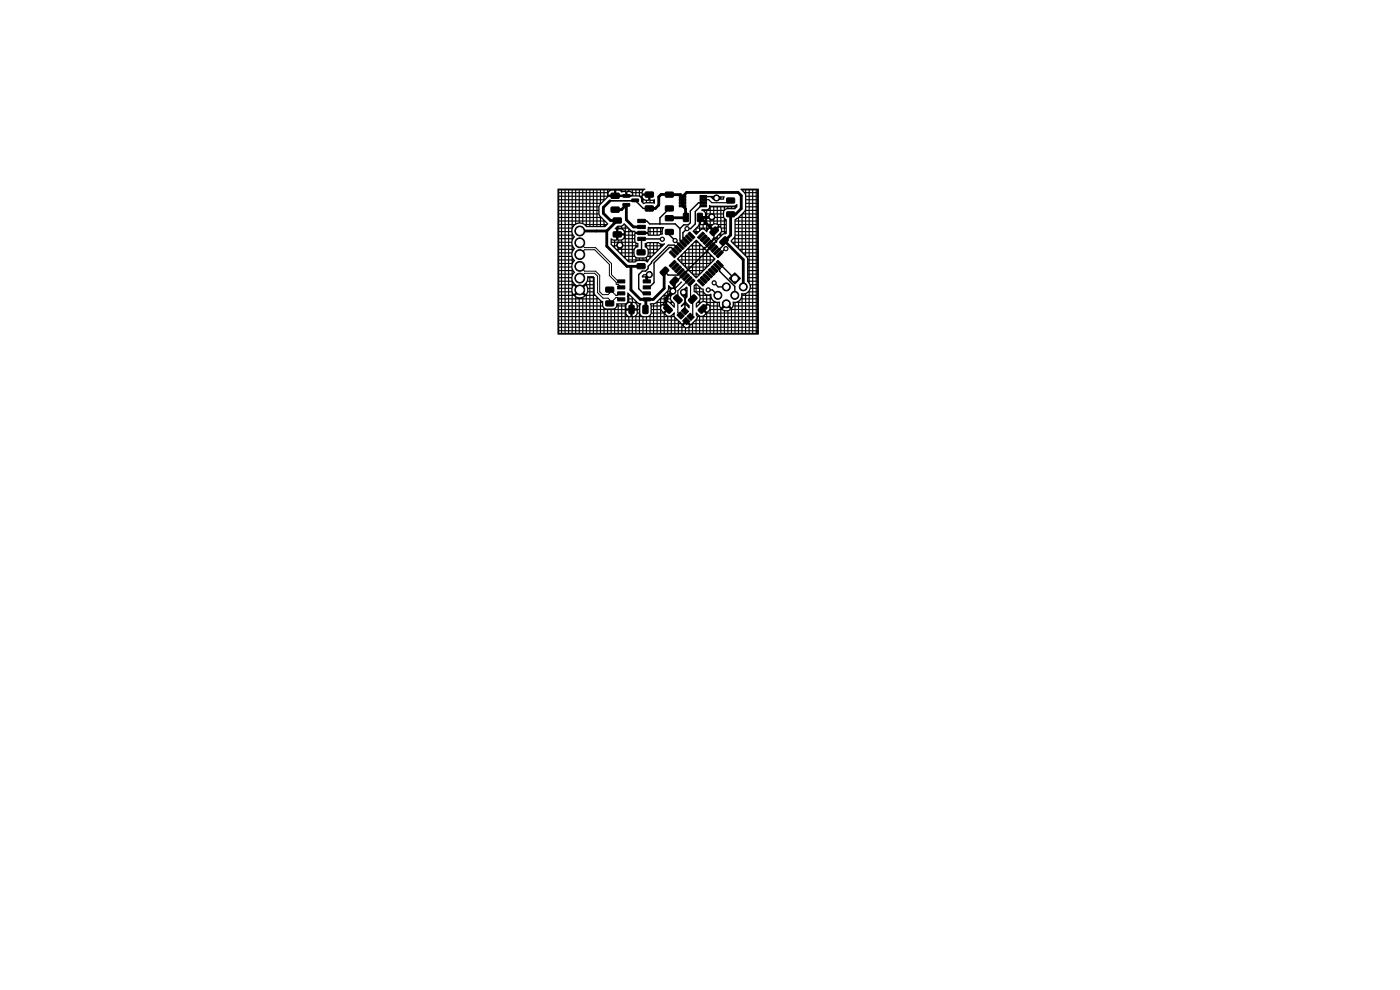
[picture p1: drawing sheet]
<svg xmlns="http://www.w3.org/2000/svg" width="297mm" height="210mm" viewBox="0 0 297 210" stroke-linecap="round" stroke-linejoin="round" font-family="sans-serif">
<g fill="#000" stroke="#000" stroke-width=".21">
<path d="M130.1 49.2h1.6l.1 .2v.7l-.2 .2h-1.4l-.1-.3zM130.1 46.3l1.6-.1 .1 .3v.7l-.2 .1h-1.4l-.1-.2zM131 59.4h1.6v.6h-1.6zM129.7 41h1.5l.2 .2v.7l-.2 .2h-1.4l-.2-.2zM129.7 44l1.5-.1 .2 .3v.7l-.2 .1h-1.4l-.2-.2zM132.2 41.3h1.3l.1 .5h-1.4zM132.2 43.2h1.3l.1 .5h-1.4zM134.1 42.2h1.3l.1 .5-1.4 .1zM135.3 46.5h1.6v.7h-1.6zM135.3 47.8h1.6v.7h-1.6zM135.3 49.1h1.6v.7h-1.6zM135.3 50.3h1.6v.7h-1.6z"/>
<path d="M135.2 56l1.5-.1 .2 .3v.7l-.3 .1h-1.3l-.2-.2zM135.2 53h1.5l.2 .2v.7l-.3 .2h-1.3l-.2-.2zM136.4 59.4h1.6v.6h-1.6zM136.9 40.8l1.6-.1 .1 .2v.8l-.2 .2-1.4-.1-.1-.2zM136.9 43.7h1.6l.1 .2v.7l-.2 .2h-1.4l-.1-.2zM140.1 57.6l1.1-1 .7 .7-1.2 1.2-.6-.5zM141.2 43.7h1.5l.2 .2v.7l-.3 .2h-1.3l-.2-.3zM141.2 40.8l1.5-.1 .2 .3v.7l-.3 .2-1.3-.1-.2-.2zM141.2 48.7h1.5l.2 .2v.7l-.3 .2h-1.3l-.2-.3zM141.2 45.8l1.5-.1 .2 .3v.7l-.3 .2-1.3-.1-.2-.2zM142 56.3l1.1-1.1 .4 .4-1.2 1.1zM142.5 56.9l1.2-1.1 .3 .4-1.1 1.1z"/>
<path d="M144.2 56.3l.4 .4-1.1 1.2-.4-.4zM142 53.6l.3-.4 1.2 1.1-.4 .4zM143.7 58l1.1-1.1 .4 .4-1.2 1.1zM142.5 53l.4-.4 1.1 1.1-.3 .4zM144.1 41.5h1.4v.4h-1.4zM144.1 42.1h1.4v.5h-1.4zM144.1 42.8h1.4v.4h-1.4zM144.1 43.4h1.4v.5h-1.4zM144.2 58.6l1.1-1.1 .4 .4-1.1 1.1zM143.5 52l1.1 1.2-.4 .4-1.1-1.2zM144.8 59.2l1.1-1.2 .4 .4-1.1 1.2zM143.7 51.9l.3-.4 1.2 1.1-.4 .4z"/>
<path d="M144.2 51.3l.4-.4 1.1 1.1-.4 .4zM145 45.3l.9-.1 .2 .2v1.4l-.2 .2h-.7l-.2-.1zM145.2 50.3l1.1 1.2-.4 .4-1.1-1.2zM145.3 50.2l.4-.4 1.2 1.1-.4 .4zM145.9 49.6l.4-.4 1.1 1.1-.4 .4zM149.1 49.2l.4 .4-1.1 1.1-.4-.4zM148.5 43.4h1.4v.5h-1.4zM148.5 42.8h1.4v.4h-1.4zM148.5 42.1h1.4v.5h-1.4zM148.5 41.5h1.4v.4h-1.4zM148.5 50.9l1.2-1.1 .4 .4-1.2 1.1zM148 45.3l.8-.1 .2 .2v1.4l-.1 .2h-.7l-.3-.1z"/>
<path d="M149.1 51.5l1.1-1.2 .4 .4-1.1 1.2zM148.5 59l.4-.4 1.2 1.1-.4 .4zM149.7 52l1.1-1.1 .4 .4-1.1 1.1zM149.1 58.4l.4-.4 1.1 1.2-.4 .4zM150.2 52.6l1.2-1.1 .3 .4-1.1 1.1zM149.7 57.9l.4-.4 1.1 1.1-.4 .4zM150.8 53.2l1.1-1.2 .4 .4-1.1 1.2zM150.6 49.1l1.1-1 .7 .7-1.1 1.2-.7-.5zM150.2 57.3l.4-.4 1.1 1.1-.3 .4zM152.5 52.6l.4 .4-1.2 1.1-.3-.4zM151.2 56.3l1.1 1.2-.4 .4-1.1-1.2zM153.1 53.2l.3 .4-1.1 1.1-.4-.4z"/>
<path d="M151.7 55.8l1.2 1.1-.4 .4-1.1-1.1zM151.9 55.6l.4-.4 1.1 1.1-.3 .4zM152.7 51.2l1.1-1 .7 .7-1.1 1.2-.7-.6zM154.7 59.1l1.2-1.2 1.2 1.2-1.2 1.2zM154.2 42h1.5l.2 .2v.7l-.3 .2h-1.3l-.2-.2zM154.2 45l1.5-.1 .2 .3v.7l-.3 .1h-1.3l-.2-.2zM128.5 63.9l1.6-.1 .1 .2v.8l-.2 .1h-1.4l-.1-.2zM128.5 60.9h1.6l.1 .2v.7l-.2 .2h-1.4l-.1-.3zM131 60.6h1.6v.7h-1.6zM131 61.9h1.6v.7h-1.6zM131 63.2h1.6v.6h-1.6zM133.5 64.8l.8-.1 .2 .2v1.4l-.1 .2-.8 .1-.2-.2z"/>
<path d="M136.4 64.8l.8-.1 .3 .2v1.4l-.2 .2-.7 .1-.2-.2zM136.4 63.2h1.6v.6h-1.6zM136.4 61.9h1.6v.7h-1.6zM136.4 60.6h1.6v.7h-1.6zM141.3 64.7h.4l.9 1v.2l-.6 .6-.2-.1-1-1v-.3zM142.9 63.1l.5-.5 .3-.1 1 1v.3l-.5 .5-.3 .1-1-1zM142.2 59.7l1.1-1 .7 .7-1.2 1.2-.6-.6zM144.3 66.1l.9 .9-.7 .7-.9-.9zM144.5 65.9l.7-.7 .9 .9-.7 .7zM145.5 67.3l.9 .9-.7 .7-.9-.8zM145.3 59.7l1.2-1.1 .4 .4-1.2 1.1zM147 59.2l.4 .4-1.1 1.1-.4-.4z"/>
<path d="M146.4 66.4l.9 .9-.7 .7-.9-.9zM147 62.6h.4l.5 .6-1.2 1.2-.7-.7zM149.1 64.7h.3l.6 .6-1.2 1.2-.7-.7zM148 59.6l.4-.4 1.1 1.1-.4 .4z"/>
<circle cx="123" cy="59" r="1.05"/>
<circle cx="123" cy="49" r="1.05"/>
<circle cx="123" cy="54" r="1.05"/>
<circle cx="123" cy="56.5" r="1.05"/>
<circle cx="123" cy="51.5" r="1.05"/>
<circle cx="131.5" cy="52" r=".65"/>
<circle cx="137.7" cy="58.2" r=".65"/>
<circle cx="140.5" cy="50.8" r=".45"/>
<circle cx="143.2" cy="51" r=".45"/>
<circle cx="145.7" cy="48.5" r=".45"/>
<circle cx="151" cy="46" r=".65"/>
<circle cx="152" cy="42" r=".65"/>
<circle cx="154" cy="52.8" r=".45"/>
<circle cx="123" cy="61.5" r="1.05"/>
<circle cx="142.7" cy="61.7" r=".65"/>
<circle cx="145" cy="62" r=".65"/>
<circle cx="150.3" cy="61.5" r=".45"/>
<circle cx="151.5" cy="60" r=".45"/>
<circle cx="152.3" cy="62.7" r=".85"/>
<circle cx="154.1" cy="60.9" r=".85"/>
<circle cx="154.1" cy="64.5" r=".85"/>
<circle cx="155.9" cy="62.7" r=".85"/>
<circle cx="157.7" cy="60.9" r=".85"/>
</g>
<g fill="none" stroke="#000" stroke-width=".6">
<path d="M123 49h5.7M128.7 49v3.2l4.3 4.3h3.1M129.4 42.6l-1.4 1.4v1.3l1.5 1.5h1.4l-2.2 2.2M130.5 44.5h1.3l1.1-1v3.1l1.5 1.5h1.7M131.5 51.7v.3M132.8 41.5l.1 .1M133.9 56.5v5l1.9 2h2.8l2.3-2.3v-3.7M134.8 42.5l-.2 .1M137.8 58.3l-.6 .5v.9M142 41.3h.1M143 59.6v1.9l-1.8 1.8v1.8l.5 .4M144.8 41.7l.9-.9h10.9l.6 .7v2.8l-1.2 1.2h-1"/>
<path d="M144.8 41.7v1.9l.6 .7v1.8l-3.4 .1M144.8 41.7l-.4-.4h-4.2l-.4 .4v1.8l-.8 .7h-1.2M148.8 46l-.2 .1M151 46l-.1 .1h-2.3l2.8 2.9M155 45.6v4.3l-1.3 1.3 4 3.9v5.8M137.2 63.5l-.2 .2v2"/>
</g>
<path d="M129.4 42.6h5.2" fill="none" stroke="#000" stroke-width=".35"/>
<g fill="none" stroke="#000" stroke-width=".3">
<path d="M134.8 42.5l1.7 1.7h1.3M136.1 46.9h1.1l.6 .6h5.4l1 1M140.5 50.7h-4.4v2.7M140.9 57.5l.9 .9h1.9l.7-.7M142 44.2l-2 2v1.3M142 49.3v.5l2.4 2.4M143.3 53.4l-.9-.9h-.4l-3.2 3.2v4.2l-1.1 1.1h-.5M143.8 52.8l-.7-.8h-1.3l-3.6 3.6v.2l-.7 .7v.5l-.5 .5h-.8l-.7 .8v3l1 .9h1.2M144.2 48.5v2.4l.8 .8M144.4 52.2h.1M149.2 43h-1l-1.7 1.7v2.6l-.5 .4h-.9l-.9 .8M149.2 41.7h2.5l.3 .3"/>
<path d="M149.2 43.6h-.5l-1.2 1.3v2.6l-1 1h-.7l-.9 .9v1l.7 .7M151.4 49v1.6l-1 1.1 .6 .5-7.5 7.5h-.4M151.5 60l.9 .9h1.7M152.1 56.5l.6 .6v.4l3.2 3.3v1.9M152.7 56l3.2 3.1M153.7 51.2v.6l-1.6 1.6M154 52.7l-1.3 1.2M145 62l.3 .3v3.7M150.2 61.5h.9l1.2 1.2"/>
</g>
<path d="M123 51.5l1 1h2.3l3.4 3.4v2.4l1.5 1.4h.6M123 54l1-1h2.2l3.1 3.1v2.4l1.4 1.4v.4h.4l.7 .7M123 56.5l1 1h2.3l.9 .9v3.5l.6 .6h1.2l.4-.4v-1M123 59l1-1h2.2l.6 .6v3.5l1.1 1.2h1.1l.4 .3v.8l1.3-1.3h.2l.5 .4h.4M129 61.4h.4M129.4 61.3l1.3 1.4M130.7 62.7h.1M130.9 63.1h.1M131.8 62.2h-.4l-.5 .4-.2 .1" fill="none" stroke="#000" stroke-width=".21"/>
<path d="M146.1 59.4l-2.3 2.3v4.6l.6 .6M146.7 59.9l-.2 .2v2.9l.5 .5v3.3l-.5 .4M149.2 42.3h1.1l.7 .7h3.5l.5-.5" fill="none" stroke="#000" stroke-width=".25"/>
<path d="M130.6 48.3h1.9v-.3h.3v.3h.2l-.2-.3h-.3v-.2l-.5 .2v.3h-.2v-.2l-1.2 .2 .4-.4 .9-.1 .5-.5 1.5 1.5 .8 .2 .1 .2h2.6l-.1-.4h.3l.2 .2v-.5h.2v.5h.5v-.5h.3v.5h.5v-.5h.2v.5h.5v-.5h.3l.1 .5v-.5h-2.7l-.1 .3h-.3l.2-.7 3.4 .1-.3 .5v1l-.8 .3h-2.3l-.1-.3h-2.6v1.4l.3 .4 .3 .1v.8l-.7 .5-.1 1a.74 .74 0 0 0 .7 .7h1.5l.4-.3h.6v-.5h.2v.5h.2l.3-.5h-.9v.5h-.4l.1-1.3h.3v.5h.2v-.5h.2v.5h.5v-.5h.3v.5l.5-.3v-.2h-2l-.5-.7h.5l.2 .5h.3v-.5h.2v.5h.5v-.5h.3v.5h.5v-.5h.2v.5l.5-.3v-.2h-3.2v-.3h1v-.4h.2v.4h.5v-.4h.3v.4h.5v-.4h.2v.4h.5l-.4-.4h-2.2l-.1 .4h-.5v-.5l.6-.2h2.3l.6 .4 .8-.1v.2l-3.4 3.4-.2 .4a.36 .36 0 0 1-.6-.1l-1.6-.1-.6 .3h-1.4l-.4-.4h.6v.1h.5v-.1l.7 .1 .1-.1h-1.9l-.8-.8h.7v.2l.2 .3h.3v-.5h.2v.5h.5v-.5h.3v.5h.5v-.2h.2v.2h.5v-.1h.3v.1h1.7l.3-.5-.5 .1v.4h-.3v-.2l-.5 .1v.1h-.2v-.1l-1.5-.1-.2-.3h-2.5l-.7-.7h.6v.2l.3 .3h.2v-.5h.3v.5h.5v-.5h.2v.5h.5v-.5h.3v.5h.1v-.5h-3l-.8-.8h.7v.2l.2 .3h.3v-.5h.2v.5h.5v-.5h.3v.5h.5v-.5h.2v.5h.5v-.5h.3l.1 .5v-.5h-3.8l-.7-.7h.6v.2l.3 .3h1l-.8-.1v-.2h1v.3h.5v-.5h.3v.5h.5v-.5h.2v.5h.5v-.5h.3v.5h.2l.3-.5h-2.6l-.2 .2h-1l-.2-.2h-.9l-.4-.4v-.4h.3v.3l.2 .2h.3v-.5h.2v.5h.3l.2-.5h1l.2 .5h.3v-.5h.3v.5h.5v-.5h.2v.5h.5v-.5h.3v.5h.5v-.2h.2v.2h.2v-.2h-.4l-.1-.3h-5.2v-.6h.3v.4h2v-.2h-.5v.2h-.3v-.3h1v.3h.5v-.5h.3v.5h.5v-.5h.2v.5h.5v-.5h.3v.5h.3l-.1-.5h-2.2l-.3 .2-1.1-.1-.4 .2v.2h-.2v-.2l-.8-.2v-.3l.2-.1 .4 .3h.6v-.8h.5v.8a.85 .85 0 0 0 1.2-.7l.4-.1v.5h.5v-.5h.2v.5h.5v-.5h.3v.5h.2l.1-.5h-3.9v-.3l1.8 .1-1.8-.1v-1.1h.5v.9h1.2l-.1-.2h.5v.5h.5v-.5h.2v.5h.5v-.5h.3v.5h.2l.2-.4h2.8l.3 .4v-.5h.2v.5h.5v-.5h.3v.5h.5v-.5h.2v.5h.3l.2-.2v-.3h.3v.2l.1-.2-5.7 .1-.2-.1h-2.2l-.1-.4a1.99 1.99 0 0 0-1.8-.3v-.1h1.7l.4 .4v-.4h.3v.5h.5v-.2l.5 .2-.5-.2-.1-.3h-2.8zM118.3 40.1l18.5-.1 .1 .1-.4 .4-.2 .5h1.6l.1 1.3h.9l-.1 .9-1.7-.1-.5 .2-.6-.4v-.4h.5l.1 .5 1.9-.1v-.3h-.5v.3h-.2l-.1-.4-.4 .1v.3h-.3v-.3l-1-.1v-.3h.3h-.3l-.4-.4h.5h-7l-1.7 1.7-.2 .4 .1 1.7 1.7 1.8v.2l-.7 .6h-3.9l-.5-.4h.6v.1h.5v-.1h.3v.1h.5v-.1h.2v.1h.5v-.1h.3v.1h.5v-.1h.2v.1h.5v-.1h-4.1a1.59 1.59 0 0 0-2.2 .3 1.59 1.59 0 0 0 .3 2.2 1.69 1.69 0 0 0 0 2.5 1.68 1.68 0 0 0 0 2.5 1.69 1.69 0 0 0 0 2.5 1.57 1.57 0 0 0 .2 2.5l.4 .6-.3 .2-.6-.5-.3 .9 .3 .9 .6-.5 .3 .2-.5 .7 .7 .2h.7l.4-.2-.2-.3h1.3v-.5h.3v.5h.5v-.5h-1.1l-.2 .5h-.8l-.3-.3 .2-.3 .7 .5 .2-.6h.5v-.5h.3v.5h.5v-.5h-1v.5h-.3v-.5l-.2-.7-.6 .5-.3-.3 .2-.3h.9l.3 .5h.2v-.5h.3v.5h.5v-.5h-2.2l.6-.5h.3v.3h.5v-.5h.3v.5h.5v-.5h-1.1l-.2 .2h-.3l.3-.5h.5v-.5h.3v.5h.5v-.5h-1l-.1 .5h-.2l.1-.9h1.3l.3 .3v3.4l1.3 1.4 .4 .2 .1 .8a.74 .74 0 0 0 .7 .7h1.6l.4-.4v-.4h.6v.2h.5v-.2h.2v.2h.5v-.2h-1.8v-.2l.2-.1h1.9l.2-.4 .1-.4h.4v.5h.5v-.5h.3v.5l.5-.1a1.03 1.03 0 0 0-1.3-.4h-.4l-.1-.7h.5v.5l.5-.1-.4-.4h-.6l.1-.8 2.2 2.1 .7 .3-.2 .6v1.4l.5 .6h2.2v-.5h.3v.5h.5v-.5h.2v.5h.5v-.5h.3v.5h.5v-.2h.2v.2h1.9l-.1-.2-.2 .2h-1.3l-.3-.2h-.2v-.3h-2.5l-.3 .5h-.6l.5-.4 .1-.8h.3v.5h.2v-.5h.3v.5h.5v-.5h.2v.5h.5v-.3h.3v.3h.2l-.2-.3h-.3v-.2h-2v-.8h.3v.5h.2v-.5h.3v.5h.5v-.5h.2v.5l.8-.1 .5 .7 .6-.6-.9-.8-.2 .7h-.3v-.4h-2l-.1-.4h.3l.1 .2h1v-.5l-.5 .3v.2h-.3v-.2h-.6l-.1-.2 1.7-.1v.5h.5v-.5h.3v.3l.3-.1v-.2h-1.8l.4-.3h.8v-.4l-.4 .4h-.4l.5-.5h.6v.5h.5v-.5h.2v.4l.5-.1v-.3h.3v.4l.5 .1-.2-.5h-2.4l.2-.2h.9v-.5l-.5 .5h-.4l.5-.5h.6v.5h.5v-.5h.3v.5h.3l.1-.5h-1.8l.3-.3h.8v-.4l-.4 .4h-.4l.5-.5h.6v.5h.5l-.2-.5h-.9l.2-.2h.6l.2-.5h-.2l-.2 .5h-.4l.3-.4v-.9h.2l.7 .5h.5l1.5-1.3 .1 .2-1.4 1.4-.1 .8-.7 .6a.74 .74 0 0 0 0 1l.7 .7v.9h-.2l-1-1h.5l.4 .5v-.3l-.2-.2h-.7a.75 .75 0 0 0-1.1 .1l1.1 1.1-.9 1 .4 .4 .5 .1 1.1-.8 .1 .9 1.5 1.6 .9-.9 .9 .9 .2-.2h.8v-.4l-.4 .4h-.4l.5-.5h.6v.5h.5v-.5h.2v.5h.5v-.5h.3v.5h.5v-.5h.2v.5h.5v-.5h.3v.5h.5v-.5h.2v.5h.5v-.5h.3v.5h.5v-.5h.2v.5h.5v-.5h.3v.5h.5v-.5h.2v.5h.5v-.5h.3v.5h.5v-.5h.2v.5h.6v-.5h.2v.5h.5v-.5h.3v.5h.5v-.5h.2v.5h.5v-.5h.3v.5h.5v-.5h.2v.5h.5v-.5h.3v.5v-.5h-13.4l.3-.2h.8v-.5h.2v.5h.5v-.5h.3v.5h.5v-.5h.2v.5h.5v-.5h.3v.5h.5v-.5h.2v.5h.5v-.5h.3v.5h.5v-.5h.2v.5h.5v-.5h.3v.5h.5v-.5h.2v.5h.5v-.5h.3v.5h.5v-.5h.2v.5h.6v-.5h.2v.5h.5v-.5h.3v.5h.5v-.5h.2v.5h.5v-.5h.3v.5h.5v-.5h.2v.5h.5v-.5h.3v.5v-.5h-12.5l-.2 .5h-.4l.3-.5-.2-.6h.3l.1 .3h1.8v-.3l-.4 .3h-1.2l-.3-.3h-.3l.1-.5 1 .8 .5-.1 .4-.4h.4v.5h.5v-.5h.3v.5h.5v-.5h.2v.5h.5v-.5h.3v.5h.5v-.5h.2v.5h.5v-.5h.3v.5h.5v-.5h.2v.5h.5v-.5h.3v.5h.5v-.5h.2v.5h.6v-.5h.2v.5h.5v-.5h.3v.5h.5v-.5h.2v.5h.5v-.5h.3v.5h.5v-.5h.2v.5h.5v-.5h.3v.5v-.5h-11l-.2-.2h1.1v-.4l-.3 .4h-.8l-.7-.8h.7l.6 .6 .3-.3h.5v.5h.5v-.5h.2v.5h.5v-.5h.3v.5h.5v-.5h.2v.5h.5v-.2h.3v.2h1.2v-.5h.3v.5h.5v-.5h.2v.5h.6v-.5h.2v.5h.5v-.5h.3v.5h.5v-.5h.2v.5h.5v-.5h.3v.5h.5v-.5h.2v.5h.5v-.5h.3v.5v-.5h-5.6l-.5 .2v.3h-.2v-.2h-.8l-.3-.3h-2.9l.1-.8h.4v.5h.5v-.5h.2v.5h.5v-.5h.3v.5h.8h-.3l-.2-.5h-2.2l-.2-.3-.8 .8h-.7l1.2-1.1-.1-.1h.3v.2l.4 .2v-.4h.3v.5h.5v-.5h.2v.5h1v-.5h-.2v.5h-.3v-.5h-2.2l-.4-.2-.5 .1-1.1 1.1h-.2v-.5h.3l.4-.4-.3-.1-.1 .2v.3h-.3v-.5l.3-.3h.8l.3-.1v-.4h.3v.3l.5 .2v-.5h.2v.5h.5v-.5h.3v.5h.5l-.4-.5h-2.3l-.1 .5h-.6a.85 .85 0 0 0 .4-1.2h.3l.1 .5h.3v-.5h.3v.5h.5v-.5h.2v.5h.5v-.5h-2.2l-1-.8h.6l.4 .4v-.4h.2v.5h.5v-.2h.3v.2h.3l-.3-.2h-.3v-.3l-1.9-.1v-.6h.3v.5h.1v-.5h.3v.5h.5v-.5h.2v.5h.5v-.3l-.4-.2h-1.5v-.3h.4v-.4l-.1 .4h-.3l.1-.5h.6v.5h.5l-.5-.5h-.6l.5-.4 1.1 1 .5 .1a1.05 1.05 0 0 0 .4 1.1 1.05 1.05 0 0 0 1.2 0 1.5 1.5 0 0 0 1.9 1.7l.1 1.1 .7-.4 .3 .3-.6 .6 .6 .2h.4l.5-.3h1v-.5h.2v.5h.6v-.5h.2v.5h.5v-.5h.3v.5h.5v-.5h.2v.5h.5v-.5h.3v.5h.5v-.5h.2v.5h.5v-.5h.3v.5v-.5h-5l-.3 .5h-.5l-.5-.5 .3-.3 .6 .5 .2-.4h.4v-.5h.2v.5h.6v-.5h.2v.5h.5v-.5h.3v.5h.5v-.5h.2v.5h.5v-.5h.3v.5h.5v-.5h.2v.5h.5v-.5h.3v.5v-.5h-4.9v.5h-.3v-.7l1.9-.1v-.5h.3v.5h.5v-.5h.2v.5h.5v-.5h.3v.5h.5v-.5h.2v.5h.5v-.5h.3v.5v-.5h-3.3l-.5 .5h-1.4h.4a1.34 1.34 0 0 0 1.4-1.2h.4v.5h.5v-.5h.2v.5h.5v-.5h.3v.5h.5v-.5h.2v.5h.5v-.5h.3v.5v-.5h-3.4v-.3h1.6v-.5l-.5 .4v.1h-1.1v-.3l1.2-.2h.7v.5h.5v-.5h.2v.5h.5v-.5h.3v.5v-.5h-2.2a.96 .96 0 0 1 1.2-.2v-.5h.2v.5h.5v-.5h.3v.5v-.5h-.8a.51 .51 0 0 0-.7 .4l-.4 .1 .3-.7v-.6h.3v.5h.3v-.5h.2v.5h.5v-.5h.3v.5v-.5h-1.6l-.5-.7h.6l.1 .5h.4v-.5h.2v.5h.5v-.5h.3v.5v-.5h-2.1v-.8h.3v.5v-.5h.3v.5h.5v-.5h.2v.5h.5v-.5h.3v.5v-.5h-2.1v-.7h.3v.5v-.5h.3v.5h.5v-.5h.2v.5h.5v-.5h.3v.5v-.5h-2.1v-.8h.3v.5v-.5h.3v.5h.5v-.5h.2v.5h.5v-.5h.3v.5v-.5h-2.1v-.7h.3v.5v-.5h.3v.5h.5v-.5h.2v.5h.5v-.5h.3v.5v-.5h-2.1v-.8h.3v.5v-.5h.3v.5h.5v-.5h.2v.5h.5v-.5h.3v.5v-.5h-2.1v-.7h.3v.5v-.5h.3v.5h.5v-.5h.2v.5h.5v-.5h.3v.5v-.5h-2.1l-.3-.8h.4l.2 .5v-.5h.3v.5h.5v-.5h.2v.5h.5v-.5h.3v.5v-.5h-2.4l-.7-.7h.4l.2 .1v-.1h.2l.1 .5h.4v-.5h.3v.5h.5v-.5h.2v.5h.5v-.5h.3v.5v-.5h-3.1l-.8-.8h.4l.2 .2v-.2h.3v.5h.5v-.5h.2v.5h.5v-.5h.3v.5h.5v-.5h.2v.5h.5v-.5h.3v.5v-.5h-3.9l-.7-.7h.4l.2 .1v-.1h.2l.1 .5h.4v-.5h.3v.5h.5v-.5h.2v.5h.5v-.5h.3v.5h.5v-.5h.2v.5h.5v-.5h.3v.5v-.5h-4.6l-.8-.8h.4l.2 .2v-.2h.2l.1 .5h.5v-.5h.2v.5h.5v-.5h.3v.5h.5v-.5h.2v.5h.5v-.5h.3v.5h.5v-.5h.2v.5h.5v-.5h.3v.5v-.5h-5.4l-.2-.3 .8 .1v-.5h.2v.5h.6v-.5h.2v.5h.5v-.5h.3v.5h.5v-.5h.2v.5h.5v-.5h.3v.5h.5v-.5h.2v.5h.5v-.5h.3v.5v-.5h-4a1.03 1.03 0 0 0-1.3 .4h-.3l.5-.7h1.1v-.5h.2v.5h.5v-.5h.3v.5h.5v-.5h.2v.5h.5v-.5h.3v.5h.5v-.5h.2v.5h.5v-.5h.3v.5v-.5h-4.5l-.1 .5h-.5l.3-.5v-.7h.3v.5h.5v-.5h.2v.5h.5v-.5h.3v.5h.5v-.5h.2v.5h.5v-.5h.3v.5h.5v-.5h.2v.5h.5v-.5h.3v.5v-.5h-4.8v-.8h.3v.5h.5v-.5h.2v.5h.5v-.5h.3v.5h.5v-.5h.2v.5h.5v-.5h.3v.5h.5v-.5h.2v.5h.5v-.5h.3v.5v-.5h-4.8v-.7h.3v.5h.5v-.5h.2v.5h.5v-.5h.3v.5h.5v-.5h.2v.5h.5v-.5h.3v.5h.5v-.5h.2v.5h.5v-.5h.3v.5v-.5h-4.8v-.8h.3v.5h.5v-.5h.2v.5h.5v-.5h.3v.5h.5v-.5h.2v.5h.5v-.5h.3v.5h.5v-.5h.2v.5h.5v-.5h.3v.5v-.5h-4.8v-.2h.8v-.4l-.5 .4h-.3v-.2l.4-.3h.6v.5h.5v-.5h.3v.5h.5v-.5h.2v.5h.5v-.5h.3v.5h.5v-.5h.2v.5h.5v-.5h.3v.5v-.5h-4.4l.4-.3h.7v-.3l-.3 .3h-.4l.5-.5h.5v.5h.5v-.5h.2v.5h.5v-.5h.3v.5h.5v-.5h.2v.5h.5v-.5h.3v.5v-.5h-3.5l.3-.2h.7v-.3l-.3 .3h-.4l.5-.5h.4v.5h.5v-.5h.3v.5h.5v-.5h.2v.5h.5v-.5h.3v.5v-.5h-2.7l.1-.3h.8v-.5h.3v.5h.5v-.5h.2v.5h.5v-.5h.3v.5v-.5h-2.3v.5h-.3l.1-1.2h.2v.5h.5v-.5h.3v.5h.5v-.5h.2v.5h.5v-.5h.3v.5v-.5h-2.5v-.8h.2v.5h.5v-.5h.3v.5h.5v-.5h.2v.5h.5v-.5h.3v.5v-.5h-2.5v-.7h.2v.5h.5v-.5h.3v.5h.5v-.5h.2v.5h.5v-.5h.3v.5v-.5h-2.5l-.2-.8h.4v.5h.5v-.5h.3v.5h.5v-.5h.2v.5h.5v-.5h.3v.5v-.5h-2.7l-.6-.6h.4l.3 .4 .1-.4h.2v.4h.5v-.4h.3v.4h.5v-.4h.2v.4h.5v-.4h.3v.4v-.4h-3.3l-.2-.2 .1-.2h3.7v31l-42.6-.1v-.6h.3v.3h.4v-.3h.2v.3h.6v-.3h.2v.3h.5v-.3h.3v.3h.5v-.3h.2v.3h.5v-.3h.3v.3h.5v-.3h.2v.3h.5v-.3h.3v.3h.5v-.3h.2v.3h.5v-.3h.3v.3h.5v-.3h.2v.3h.5v-.3h.3v.3h.5v-.3h.2v.3h.5v-.3h.3v.3h.5v-.3h.2v.3h.5v-.3h.3v.3h.5v-.3h.2v.3h.5v-.3h.3v.3h.5v-.3h.2v.3h.5v-.3h.3v.3h.5v-.3h.2v.3h.5v-.3h.3v.3h.5v-.3h.2v.3h.5v-.3h.3v.3h.5v-.3h.2v.3h.5v-.3h.3v.3h.5v-.3h.2v.3h.5v-.3h.3v.3h.5v-.3h.2v.3h.5v-.3h.3v.3h.5v-.3h.2v.3h.5v-.3h.3v.3h.5v-.3h.2v.3h.5v-.3h.3v.3h.5v-.3h.2v.3h.5v-.3h.3v.3h.5v-.3h.2v.3h.5v-.3h.3v.3h.5v-.3h.2v.3h.5v-.3h.3v.3h.5v-.3h.2v.3h.5v-.3h.3v.3h.5v-.3h.2v.3h.5v-.3h.3v.3h.5v-.3h.2v.3h.5v-.3h.3v.3h.5v-.3h.2v.3h.5v-.3h.3v.3h.5v-.3h.2v.3h.5v-.3h.3v.3h.5v-.3h.2v.3h.6v-.3h.2v.3h.5v-.3h.3v.3h.5v-.3h.2v.3h.5v-.3h.3v.3h.5v-.3h.2v.3h.5v-.3h-42v-.8h.3v.5h.4v-.5h.2v.5h.6v-.5h.2v.5h.5v-.5h.3v.5h.5v-.5h.2v.5h.5v-.5h.3v.5h.5v-.5h.2v.5h.5v-.5h.3v.5h.5v-.5h.2v.5h.5v-.5h.3v.5h.5v-.5h.2v.5h.5v-.5h.3v.5h.5v-.5h.2v.5h.5v-.5h.3v.5h.5v-.5h.2v.5h.5v-.5h.3v.5h.5v-.5h.2v.5h.5v-.5h.3v.5h.5v-.5h.2v.5h.5v-.5h.3v.5h.5v-.5h.2v.5h.5v-.5h.3v.5h.5v-.5h.2v.5h.5v-.5h.3v.5h.5v-.5h.2v.5h.5v-.5h.3v.5h.5v-.5h.2v.5h.5v-.5h.3v.5h.5v-.5h.2v.5h.5v-.5h.3v.5h.5v-.5h.2v.5h.5v-.5h.3v.5h.5v-.5h.2v.5h.5v-.5h.3v.5h.5v-.5h.2v.5h.5v-.5h.3v.5h1.2v-.4l-.5 .1v.3h-.2l-.1-.5h1.1v.5h.5v-.5h.2v.5h.5v-.5h.3v.5h.5v-.5h.2v.5h.5v-.5h.3v.5h.5v-.5h.2v.5h.5v-.5h.3v.5h.5v-.5h.2v.5h.5v-.5h.3v.5h.5v-.5h.2v.5h.5v-.5h.3v.5h.5v-.5h.2v.5h.5v-.5h.3v.5h.5v-.5h.2v.5h.6v-.5h.2v.5h.5v-.5h.3v.5h.5v-.5h.2v.5h.5v-.5h.3v.5h.5v-.5h.2v.5h.5v-.5h.3v.5v-.5h-42.3v-.7h.3v.5h.4v-.5h.2v.5h.6v-.5h.2v.5h.5v-.5h.3v.5h.5v-.5h.2v.5h.5v-.5h.3v.5h.5v-.5h.2v.5h.5v-.5h.3v.5h.5v-.5h.2v.5h.5v-.5h.3v.5h.5v-.5h.2v.5h.5v-.5h.3v.5h.5v-.5h.2v.5h.5v-.5h.3v.5h.5v-.5h.2v.5h.5v-.5h.3v.5h.5v-.5h.2v.5h.5v-.5h.3v.5h.5v-.5h.2v.5h.5v-.5h.3v.5h.5v-.5h.2v.5h.5v-.5h.3v.5h.5v-.5h.2v.5h.5v-.5h.3v.5h.5v-.5h.2v.5h.5v-.5h.3v.5h.5v-.5h.2v.5h.5v-.5h.3v.5h.5v-.5h.2v.5h.5v-.5h.3v.5h.5v-.5h.2v.5h.5v-.5h.3v.5h.5v-.5h.2v.5h.5v-.5h.3v.5h.5v-.5h.2v.5h1l-.2-.3h.3l.6 .4 1.1-.1v-.4l-.3 .1-.1 .3h-.4l.2-.2-.3-.3h1.1v.5h.5v-.5h.3v.5h.5v-.5h.2v.5h.5v-.5h.3v.5h.5v-.5h.2v.5h.5v-.5h.3v.5h.5v-.5h.2v.5h.5v-.5h.3v.5h.5v-.5h.2v.5h.5v-.5h.3v.5h.5v-.5h.2v.5h.5v-.5h.3v.5h.5v-.5h.2v.5h.6v-.5h.2v.5h.5v-.5h.3v.5h.5v-.5h.2v.5h.5v-.5h.3v.5h.5v-.5h.2v.5h.5v-.5h.3v.5v-.5h-14.7l-.3-.3-.5 .5-.3-.1v.4h-.3v-.5h-26.2v-.8h.3v.5h.4v-.5h.2v.5h.6v-.5h.2v.5h.5v-.5h.3v.5h.5v-.5h.2v.5h.5v-.5h.3v.5h.5v-.5h.2v.5h.5v-.5h.3v.5h.5v-.5h.2v.5h.5v-.5h.3v.5h.5v-.5h.2v.5h.5v-.5h.3v.5h.5v-.5h.2v.5h.5v-.5h.3v.5h.5v-.5h.2v.5h.5v-.5h.3v.5h.5v-.5h.2v.5h.5v-.5h.3v.5h.5v-.5h.2v.5h.5v-.5h.3v.5h.5v-.5h.2v.5h.5v-.5h.3v.5h.5v-.5h.2v.5h.5v-.5h.3v.5h.5v-.5h.2v.5h.5v-.5h.3v.5h.5v-.5h.2v.5h.5v-.5h.3v.5h.5v-.5h.2v.5h.5v-.5h.3v.5h.5v-.5h.2v.5h.5v-.5h.3v.5h.5v-.5h.2v.5h.5v-.5h.3v.5h.5v-.2l.4 .2-.4-.2-.1-.3h-25.4v-.7h.3v.5h.4v-.5h.2v.5h.6v-.5h.2v.5h.5v-.5h.3v.5h.5v-.5h.2v.5h.5v-.5h.3v.5h.5v-.5h.2v.5h.5v-.5h.3v.5h.5v-.5h.2v.5h.5v-.5h.3v.5h.5v-.5h.2v.5h.5v-.5h.3v.5h.5v-.5h.2v.5h.5v-.5h.3v.5h.5v-.5h.2v.5h.5v-.5h.3v.5h.5v-.5h.2v.5h.5v-.5h.3v.5h.5v-.5h.2v.5h.5v-.5h.3v.5h2v-.5h.2v.5h.5v-.5h.3v.5h.5v-.5h.2v.5h1.3v-.5h.2v.5h.5v-.5h.3v.5h.5v-.5h.2v.5h.5v-.5h.3v.5h.5v-.5h.2v.5h.5v-.5h.3v.5h.5v-.5h.2v.5h.5v-.2l.5 .2-.5-.2v-.3h-5.5h-.2v.5h-.3v-.5h-.7h-2v.5h-.3v-.5h-.5v.5h-.2v-.5h-15v-.8h.3v.5h.4v-.5h.2v.5h.6v-.5h.2v.5h.5v-.5h.3v.5h.5v-.5h.2v.5h.5v-.5h.3v.5h.5v-.5h.2v.5h.5v-.5h.3v.5h.5v-.5h.2v.5h.5v-.5h.3v.5h.5v-.5h.2v.5h.5v-.5h.3v.5h.5v-.5h.2v.5h.5v-.5h.3v.5h.5v-.5h.2v.5h.5v-.5h.3v.5h.5v-.5h.2v.5h.5v-.5h.3v.5h.5v-.5h.2v.5h.5v-.2h.3v.2h.1l-.1-.2h-.3v-.3h-14.2v-.7h.3v.5h.4v-.5h.2v.5h.6v-.5h.2v.5h.5v-.5h.3v.5h.5v-.5h.2v.5h.5v-.5h.3v.5h.5v-.5h.2v.5h.5v-.5h.3v.5h.5v-.5h.2v.5h.5v-.5h.3v.5h.5v-.5h.2v.5h.5v-.5h.3v.5h.5v-.5h.2v.5h.5v-.5h.3v.5h.5v-.5h.2v.5h.5v-.5h.3v.5h.5v-.5h.2v.5h.5v-.5h.3v.5h.5v-.5h.2v.5h.5v-.4h.4a.85 .85 0 0 0 .8 1.1v-1.1h.5v1.1h1.3v-.1l.4 .1-.4-.1v-.4h-.2l-.3 .5h-.5l.5-.4 .1-.7h-2.6v-.1h2.8v.5h.2v-.5h-17.2v-.8h.3v.5h.4v-.5h.2v.5h.6v-.5h.2v.5h.5v-.5h.3v.5h.5v-.5h.2v.5h.5v-.5h.3v.5h.5v-.5h.2v.5h.5v-.5h.3v.5h.5v-.5h.2v.5h.5v-.5h.3v.5h.5v-.5h.2v.5h.5v-.5h.3v.5h.5v-.5h.2v.5h3.5v-.5h.3v.5h.5v-.5h.2v.5h3.5v-.5h-.2v.5h-2.8v-.1h1.2v-1.1h.5v1.1h.9l-.1-.7-.5-.4h.5l.3 .5h.2v-.3l-.4-.2h-1.5a.85 .85 0 0 0-.7 1.1h-.4v-.4h-1.6l-.4 .5h-2.5l-.2-.5h-9.5v-.7h.3v.5h.4v-.5h.2v.5h.6v-.5h.2v.5h.5v-.5h.3v.5h.5v-.5h.2v.5h.5v-.5h.3v.5h.5v-.5h.2v.5h.5v-.5h.3v.5h.5v-.5h.2v.5h.5v-.5h.3v.5h.5v-.5h.2v.5h.5v-.5h.3v.5h.5v-.5h.2v.5h.2v-.5h-9.4v-.8h.3v.5h.4v-.5h.2v.5h.6v-.5h.2v.5h.5v-.5h.3v.5h.5v-.5h.2v.5h.5v-.5h.3v.5h.5v-.5h.2v.5h.5v-.5h.3v.5h.5v-.5h.2v.5h.5v-.5h.3v.5h.5v-.5h.2v.5h.5v-.5h.3v.5h.5v-.2l-.3-.3h-8.7v-.7h.3v.5h.4v-.5h.2v.5h.6v-.5h.2v.5h.5v-.5h.3v.5h.5v-.5h.2v.5h.5v-.1l2.3 .1v-.5h.2v.5h.5v-.5h.3v.5h.5v-.5h.2v.5h.5v-.2l-.3-.3h-2l-.4 .5-1.8-.1-.2-.4h-3.5v-.8h.3v.5h.4v-.5h.2v.5h.6v-.5h.2v.5h.5v-.5h.3v.5h.5v-.5h-3v-.7h.3v.5h.4v-.5h.2v.5h.6v-.5h.2v.5h.5v-.5h.3v.5h.4v-.5h-2.9v-.8h.3v.5h.4v-.5h.2v.5h.6v-.5h.2v.5h.5v-.5h.3v.5h.5v-.5h-3v-.7h.3v.5h.4v-.5h.2v.5h.6v-.5h.2v.5h.5v-.5h.3v.5h.5v-.3h.2v.3h.2l-.2-.3h-.2v-.2h-3v-.8h.3v.5h.4v-.5h.2v.5h.6v-.5h.2v.5h.5v-.5h.3v.5h.5l-.1-.5h-2.9v-.7h.3v.5h.4v-.5h.2v.5h.6v-.5h.2v.5h.5v-.5h.3v.5h.4l.1-.3v-.2h-3v-.8h.3v.5h.4v-.5h.2v.5h.6v-.5h.2v.5h.5v-.5h.3v.5h.5v-.5h.2v.5l.2-.3-.4-.2h-3v-.7h.3v.5h.4v-.5h.2v.5h.6v-.5h.2v.5h.5v-.5h.3v.5h.5l-.1-.5h-2.9v-.8h.3v.5h.4v-.5h.2v.5h.6v-.5h.2v.5h.5v-.5h.3v.5h.4v-.5h-2.9v-.7h.3v.5h.4v-.5h.2v.5h.6v-.5h.2v.5h.5v-.5h.3v.5h.5v-.3l.4-.2h-.2v.2h-.2v-.2h-3v-.8h.3v.5h.4v-.5h.2v.5h.6v-.5h.2v.5h.5v-.5h.3v.5h.5l-.1-.5h-2.9v-.7h.3v.5h.4v-.5h.2v.5h.6v-.5h.2v.5h.5v-.5h.3v.5h.4v-.5h-2.9v-.8h.3v.5h.4v-.5h.2v.5h.6v-.5h.2v.5h.5v-.5h.3v.5h.5v-.5h-3v-.7h.3v.5h.4v-.5h.2v.5h.6v-.5h.2v.5h.5v-.5h.3v.5h.5v-.3h.2v.3l.2-.1-.2-.2h-.2v-.2h-3v-.8h.3v.5h.4v-.5h.2v.5h.6v-.5h.2v.5h.5v-.5h.3v.5h.4v-.5h-2.9v-.7h.3v.5h.4v-.5h.2v.5h.6v-.5h.2v.5h.5v-.5h.3v.5h.4l.1-.3v-.2h-3v-.8h.3v.5h.4v-.5h.2v.5h.6v-.5h.2v.5h.5v-.5h.3v.5h.5v-.5h.2v.5l.2-.2-.4-.3h-3v-.7h.3v.5h.4v-.5h.2v.5h.6v-.5h.2v.5h.5v-.5h.3v.5h.5l-.1-.5h-2.9v-.8h.3v.5h.4v-.5h.2v.5h.6v-.5h.2v.5h.5v-.5h.3v.5h.4v-.5h-2.9v-.7h.3v.5h.4v-.5h.2v.5h.6v-.5h.2v.5h.5v-.5h.3v.5h.5v-.3h.2l.2-.2h-.2v.2h-.2v-.2h-3v-.8h.3v.5h.4v-.5h.2v.5h.6v-.5h.2v.5h.5v-.5h.3v.5h.5v-.5h.2v.5h.4l.1-.2 .8-.1v-.2l.7 .2v-.2h.3v.3l.3 .2h.2v-.5h.2v.5h.5v-.5h.3v.5h.5v-.5h.2v.5h.5v-.5h.3v.5h.5v-.5h.2v.5h.5v-.5h.3v.5h.4l-.4-.5h-.3h-5.7v.3h-.3v-.3h-3.7v-.7h.3v.5h.4v-.5h.2v.5h.6v-.5h.2v.5h.5v-.5h.3v.5h.5v-.5h.2v.5h.5v-.5h.3v.5h.5v-.5h.2v.5h.5v-.5h.3v.5h.5v-.5h.2v.5h.5v-.5h.3v.5h.5v-.5h.2v.5h.5v-.5h.3v.5h.5v-.5h.2v.5h.5a1.49 1.49 0 0 0-1.5-.5h-8.2v-.8h.3v.5h.4v-.5h.2v.5h.6v-.5h.2v.5h.5v-.5h.3v.5h.5v-.5h.2v.5h.5v-.5h.3v.5h.5v-.5h.2v.5h.5v-.5h.3v.5h.5v-.5h.2v.5h.5v-.5h.3v.5h.5v-.5h.2v.5h.5v-.5h.3v.5h.4l-.2-.5h-8.7v-.7h.3v.5h.4v-.5h.2v.5h.6v-.5h.2v.5h.5v-.5h.3v.5h.5v-.5h.2v.5h.5v-.5h.3v.5h.5v-.5h.2v.5h.5v-.5h.3v.5h.5v-.5h.2v.5h.5v-.5h.3v.5h.5v-.5h.2v.5h.5v-.5h.3v.5h.1v-.5h-8.6v-.8h.3v.5h.4v-.5h.2v.5h.6v-.5h.2v.5h.5v-.5h.3v.5h.5v-.5h.2v.5h.5v-.5h.3v.5h.5v-.5h.2v.5h.5v-.5h.3v.5h.5v-.5h.2v.5h.5v-.5h.3v.5h.5v-.5h.2v.5h.5v-.5h.3v.5h.1v-.5h-8.6v-.7h.3v.5h.4v-.5h.2v.5h.6v-.5h.2v.5h.5v-.5h.3v.5h.5v-.5h.2v.5h.5v-.5h.3v.5h.5v-.5h.2v.5h.5v-.5h.3v.5h.5v-.5h.2v.5h.5v-.5h.3v.5h.5v-.5h.2v.5h.5v-.5h.3v.5h.1l.3-.5h-8.9v-.8h.3v.5h.4v-.5h.2v.5h.6v-.5h.2v.5h.5v-.5h.3v.5h.5v-.5h.2v.5h.5v-.5h.3v.5h.5v-.5h.2v.5h.5v-.5h.3v.5h.5v-.5h.2v.5h.5v-.5h.3v.5h.5v-.5h.2v.5h.5v-.5h.3v.5h.5v-.5h.2v.5l.5-.5h-9.7v-.7h.3v.5h.4v-.5h.2v.5h.6v-.5h.2v.5h.5v-.5h.3v.5h.5v-.5h.2v.5h.5v-.5h.3v.5h.5v-.5h.2v.5h.5v-.5h.3v.5h.5v-.5h.2v.5h.5v-.5h.3v.5h.5v-.5h.2v.5h.5v-.5h.3v.5h.5v-.5h.2v.5h.5v-.5h.3v.4l.4-.4h-10.4v-.3h18v.1a.85 .85 0 0 0 1.2 .7v-.8h-19.2v-.5h.3v.5h.4v-.5h.2v.5h.6v-.5h.2v.5h.5v-.5h.3v.5h.5v-.5h.2v.5h.5v-.5h.3v.5h.5v-.5h.2v.5h.5v-.5h.3v.5h.5v-.5h.2v.5h.5v-.5h.3v.5h.5v-.5h.2v.5h.5v-.5h.3v.5h.5v-.5h.2v.5h.5v-.5h.3v.5h.5v-.2h1.4v-.8h.6v.8h1.8v-.6h.5v.6h1l-.1-.3h.3l.1 .4h.4v-.4h.2v.4h.5v-.4h.3v.5h.3l.1-.2-.1-.3h-2.1l-.4-.2-1.4-.1a.47 .47 0 0 1-.7-.2h-1.3a.85 .85 0 0 0-1.1 .8h-.3v-.3h-10.5v-.6h.3v.4h.4v-.4h.2v.4h.6v-.4h.2v.4h.5v-.4h.3v.4h.5v-.4h.2v.4h.5v-.4h.3v.4h.5v-.4h.2v.4h.5v-.4h.3v.4h.5v-.4h.2v.4h.5v-.4h.3v.4h.5v-.4h.2v.4h.5v-.4h.3v.4h.5v-.4h.2v.4h.5v-.4h.3v.4h.5v-.4h.2v.2l.2-.2h2.8v.1l.9 .1 .6-.2 .5 .3v-.3h.3v.4h.5v-.4h.2v.4h.5v-.4h.3v.4h.3l.1-.4h-3.4v.1h-.8l.5-.1h-14.2zM136.5 58.2l.7-.1 .7-.6h.2v1.2l-.6 .2-.1 1h-.4v-1l-.8-.1v-.2h.8v-.2l-.8 .2zM150.7 41.7l2.9-.1 .2 .2-.2 .6h-2.3l-.5-.5h2.2v.2h.4v-.2h-2.6zM148.8 44.5h1.7v-.2l-.2 .2h-1.5l.1-.1h1.1l.4-.4h.4v.5h.5v-.5h.2v.5h.5v-.5h.3v.5h.5v-.5h.2v.5h.5v-.5h.3v.3l.5-.2v-.1l1.5 .1v-.1h-5.4l.1-.5 .5 .1h4.7l.6-.3h.1v.6l-.5 .5h-1.6a.74 .74 0 0 0-.7 .7l.1 1 .5 .5v2.9l-.9 .4-1 1.1-.2 .5-.5 .1-1.2 1.2-.2 .5 1.6 1.7-4.1 4.1-.8-.8h.3l.3 .3v-.3h.3v.3l.4-.3h-1.3l-.8-.8h.4l.3 .3v-.3h.2v.5h.5v-.5h.3v.5h.5v-.5h.2v.4l.4-.4h-2.8a.29 .29 0 0 1-.4 0 .29 .29 0 0 1 0-.4l-.4-.3h.4l.3 .4v-.4h.3v.5h.5v-.5h.2v.5h.5v-.5h.3v.5h.5v-.5h.2v.5h.5v-.5h.3v.3l.4-.3h-3.7a.74 .74 0 0 1-.9-.3l-.5-.5h.4l.3 .3v-.3h.2v.5h.5v-.5h.3v.5h.5v-.5h.2v.5h.5v-.5h.3v.5h.5v-.5h.2v.5h.5v-.5h.3v.5h.5v-.5h.2v.4l.4-.4h-5.8l-.8-.7h.4l.3 .3v-.3h.3v.5h.5v-.5h.2v.5h.5v-.5h.3v.5h.5v-.5h.2v.5h.5v-.5h.3v.5h.5v-.5h.2v.5h.5v-.5h.3v.5h.5v-.5h.2v.5h.5v-.5h.3v.3l.4-.3h-7.4l-.2-.3h.9v-.5h.3v.5h.5v-.5h.2v.5h.5v-.5h.3v.5h.5v-.5h.2v.5h.5v-.5h.3v.5h.5v-.5h.2v.5h.5v-.5h.3v.5h.5v-.5h.2v.5h.5v-.5h.3v.5h.5v-.3l-.2-.2h-6.8l-.3 .5h-.4l.6-.7h1.1v-.5h.2v.5h.5v-.5h.3v.5h.5v-.5h.2v.5h.5v-.5h.3v.5h.5v-.5h.2v.5h.5v-.5h.3v.5h.5v-.5h.2v.5h.5v-.3l-.2-.2h-4.3a.95 .95 0 0 0-1.2 .5h-.6l.8-.8h1v-.5h.3v.5h.5v-.5h.2v.5h.5v-.5h.3v.5h.5v-.5h.2v.5h.5v-.5h.3v.5h.5v-.3l-.2-.2h-3.8l-.3 .5h-.5l.7-.7h1.1v-.5h.2v.5h.5v-.5h.3v.5h.5v-.5h.2v.5h1.2l.2 .2 1.8-1.9-.2-.2-1.8 1.9h-.7v-.3l-.2-.2h-2.2l-.3 .5h-.6l.8-.8h1v-.5h.3v.5h.5v-.2l-.3-.3h-.6l-.4 .5h-.5l1.2-1.2 1.6 1.6 .5-.1 1.3-1.5h.6l.3 .2v-.2h-.9l.1-.3h1.1l.5-.5-.5 .2v.3h-1.1l.1-.1h.4l.6-.6h.8l.4-.3v-.2h-.4l-.1 .5h-.7l.6-.7v-.6h.3v.5h.3v-.5h.3v.5h.1v-.5h-1l-.2-.3-1.2 1.2-.9-.9-.6 .8-.6-.5-.4-.1-1.2 1.1h-.2l-.7-.8h1.3l.1-.5h.2v.2l.3-.2h.6l.4 .3v-.3h-2v.5h-.3v-.2l-.2 .2h-.4l.8-.7h.6v-.3l-.3 .3h-.3l.4-.5h.4v.5h.5v-.5h-.4h.7v.5h.5v-.5h.2v.5l.9-.2 .6 .6 .8-.8-.1-.1h.4v.2h.2v-.2h.2l.1 .5h.4v-.5h.3v.5h.1v-.5h-1.7l-.6-.2-.7 .5h-.4v-.3l.3 .1 .1-.1h-2.8l.1-1.4h.5v1.1h1.1v-.5l-.3 .5h-.5l.5-.5h.5v.5h.5v-.5h.3v.5l.5-.1v-.4h.2v.4h.5v-.4h.3v.5h.5v-.5h.2v.5h.5v-.5h.3v.5h.1v-.5h-4.4l.1-.6h-1.4v-.1h1.8v.5h2v-.5h.3v.5h.5v-.5h.2v.5h.5v-.5h-1.8l-.2 .5h-1l-.2-.5h-2.1l.1-.4h1.3v-.4h.4v.5h.3l.2-.5h1l.2 .5h.3v-.5h.3v.5h.5v-.5h.2v.5h.4v-.5h-3.8l-.2-.5-.4-.2h.5l.3 .4v-.4h.2v.5h.5v-.5h.3v.5h.5v-.5h.2v.5h.5v-.5h.3v.5h.5v-.5h.2v.5h.4v-.5h-4.4l-.2-.1zM144.5 61.9l.6-.6h.4l.1 .3v-.3h-.5l.6-.5 .2 .2-.1 2.1a.77 .77 0 0 0-.1 1.1l.6 .6v.6l-.9-.7-.4 .1-.5 .3-.1-.3 .4-.3 .7-.1 .4 .4-.4-.4-.7 .1a.93 .93 0 0 0 .4-.9 .93 .93 0 0 0-.6-.8h.4l.3 .2v-.2h-.7l-.1-.2z" fill="#000"/>
<g fill="#fff" stroke="#fff" stroke-width=".21">
<circle cx="131.5" cy="52" r=".33"/>
<circle cx="145" cy="62" r=".32"/>
<circle cx="151" cy="46" r=".32"/>
<circle cx="142.7" cy="61.8" r=".33"/>
<circle cx="137.7" cy="58.2" r=".33"/>
<circle cx="152" cy="42" r=".32"/>
<circle cx="140.5" cy="50.7" r=".17"/>
<circle cx="145.7" cy="48.5" r=".17"/>
<circle cx="151.5" cy="60" r=".18"/>
<circle cx="154" cy="52.7" r=".17"/>
<circle cx="143.2" cy="51" r=".18"/>
<circle cx="150.2" cy="61.5" r=".18"/>
<circle cx="123" cy="49" r=".7"/>
<circle cx="123" cy="51.5" r=".7"/>
<circle cx="123" cy="54" r=".7"/>
<circle cx="123" cy="56.5" r=".7"/>
<circle cx="123" cy="59" r=".7"/>
<circle cx="123" cy="61.5" r=".7"/>
<circle cx="155.9" cy="59.1" r=".5"/>
<circle cx="157.7" cy="60.9" r=".5"/>
<circle cx="154.1" cy="60.9" r=".5"/>
<circle cx="155.9" cy="62.7" r=".5"/>
<circle cx="152.3" cy="62.7" r=".5"/>
<circle cx="154.1" cy="64.5" r=".5"/>
</g>
</svg>
